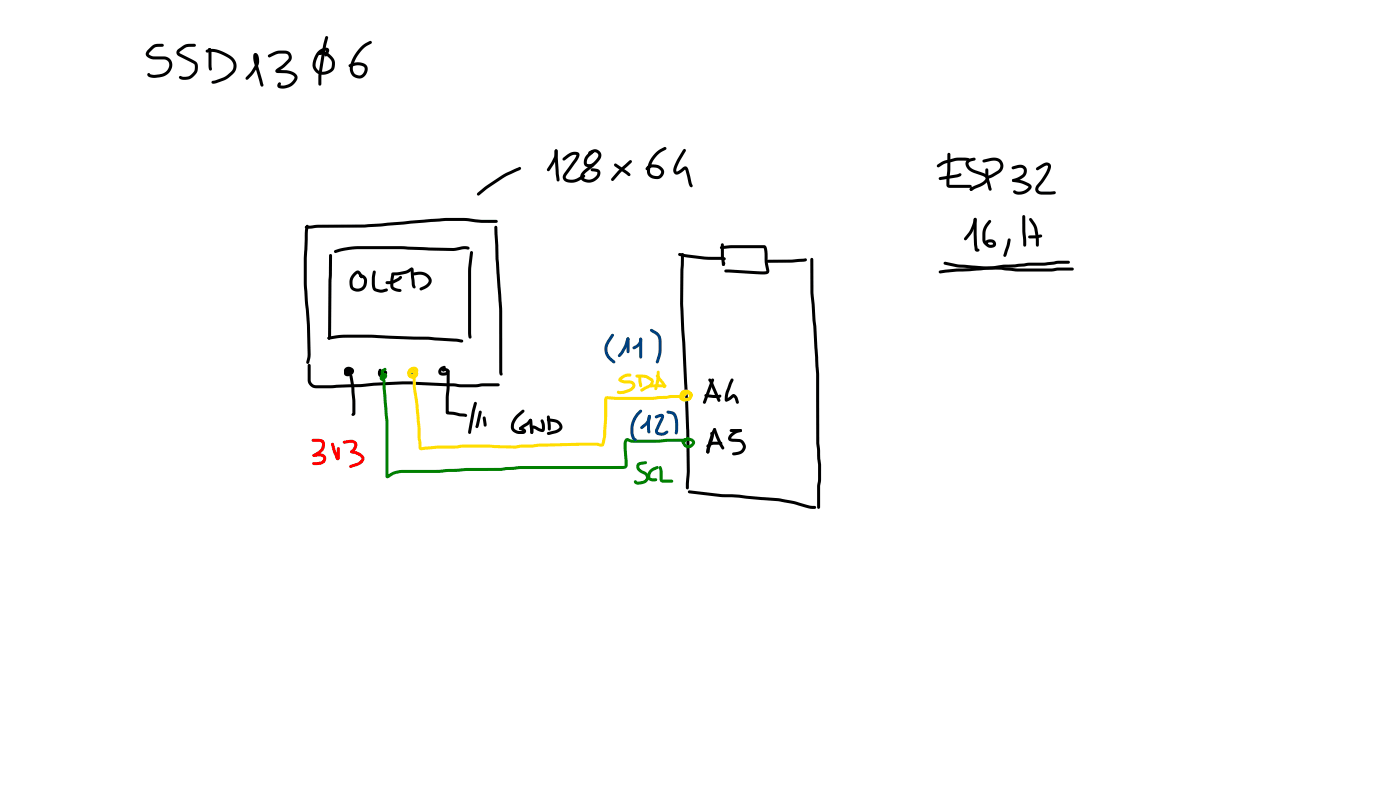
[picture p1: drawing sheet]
<svg xmlns="http://www.w3.org/2000/svg" width="337mm" height="190mm" viewBox="0 0 337 190" stroke-linecap="round" stroke-linejoin="round" font-family="sans-serif">
<g fill="#000">
<path d="M35.6 12l1.5-1.3 1.9-.2 .3 .1v.5l-2 .3-1.5 1.6 1 .5 2.7 .1a2.2 2.2 0 0 1 1.9 1.5 2.2 2.2 0 0 1-.7 2.4 4.2 4.2 0 0 1-3.4 1.2l-1.6-.3-.3-.4 .1-.4 .3-.1 .3 .4 .8 .1 1.4-.1a2.5 2.5 0 0 0 2.4-2.1 1.27 1.27 0 0 0-1.2-1.5h-2.2a1.8 1.8 0 0 1-2.2-1.5zM42.7 11.9l2-1.3h2.3v.5l-2.1 .2-1.8 1.3 .2 .2 3.4 1.8a2.31 2.31 0 0 1-.2 3.8 3.1 3.1 0 0 1-3.3 .5l-.2-.3a.7 .7 0 0 1 .9-.2 2.42 2.42 0 0 0 2.9-2.8l-.4-.4-3.4-1.7a.96 .96 0 0 1-.3-1.6zM49.5 12a6.9 6.9 0 0 1 6.7 2.1 2.66 2.66 0 0 1-.3 3.8l-1.8 1.3-2.3 .9-.9-.1v-.5l2.9-.9 1.6-1.3a2.13 2.13 0 0 0-.9-3.6l-2.2-1a4 4 0 0 0-2.4-.1l-.4-.1zM50 11.8l.4-.2 .4 .3-.6 .5-.2-.1zM50.2 11.7l.2-.1 .3 .1 .1 .3 .1 4.9a.65 .65 0 0 1-.7-.3 .65 .65 0 0 1-.1-.7zM61.1 12.8a1.03 1.03 0 0 1 1.2 1.3l-.2 1.6a10.7 10.7 0 0 1-2.5 3.4h-.5v-.5l1.1-1.2 1-1.6a2.52 2.52 0 0 0 .1-2.4l.3-.1 .1 1.5 1.6 5.6-.1 .3-.2 .1-.3-.2-.2-.4-1.6-5.9a1.66 1.66 0 0 1 .2-1.5zM64.4 13.3l1.5-.8a5.5 5.5 0 0 1 3.5-.1 1.62 1.62 0 0 1 .4 2.4l-1.5 1.4-1.4 1-.2-.4 2.1 .1a2.53 2.53 0 0 1 2.7 1.6 3.4 3.4 0 0 1-4.7 2.5 .7 .7 0 0 1-.1-.8 .7 .7 0 0 1 .7-.3l.2 .2-.2 .5-.1-.1a3 3 0 0 0 3.5-1.8 1.15 1.15 0 0 0-1.3-1l-2.7-.2a.58 .58 0 0 1-.6-.5 .58 .58 0 0 1 .5-.6l1.2-.8 1.3-1.3a.85 .85 0 0 0-.5-1.4h-1.9l-2.1 .9-.2-.1zM76.6 12.2l1.4-.7a.76 .76 0 0 1 .9 .1 .76 .76 0 0 1 .1 .9l-.5 1h-.5v-.4l.4-1 .1 .1a3.2 3.2 0 0 0-2.4 4.2 2.15 2.15 0 0 0 3.6-.5v-1.2l-.8-1-.8-.5h-1.2l-.4-.3a1.41 1.41 0 0 1 1.7-.5l.4 .2a2.99 2.99 0 0 1 1.6 4.1 2.84 2.84 0 0 1-2.7 1.3 2.84 2.84 0 0 1-2.3-1.9 5.1 5.1 0 0 1 1.4-3.9zM78.3 8.7l.5 .1 .1 .3-.5 2-1.1 6.6v2.5l-.4 .4-.4-.4 .1-2.6 1.1-6.6zM86.8 11.2l2.1-1.3h.4l.1 .3-.2 .3a7.7 7.7 0 0 0-3.8 4 2.71 2.71 0 0 0-.1 3.2 1.35 1.35 0 0 0 1.8 .1 1.35 1.35 0 0 0 .2-1.8l-.4-.2a3.5 3.5 0 0 0-2.6 .3l-.4-.1-.1-.2a2.95 2.95 0 0 1 2.5-.8 1.85 1.85 0 0 1 2 1.1 1.85 1.85 0 0 1-.7 2.3 2.27 2.27 0 0 1-2.8-.1 2.27 2.27 0 0 1-.6-2.8l.8-2zM133.4 36l.3-.1 .3 .3 .5 7-.1 .3h-.5a28.6 28.6 0 0 1-.6-7.3zM135.3 37.9l1.1-.8a2.05 2.05 0 0 1 2.9-.2l-.1 .6-.3 .8-2.7 3.7-.2 .5 .1 .3a2.3 2.3 0 0 0 2.8 0l1.3-.8 .4 .1 .1 .2-.2 .3-1.3 .8a2.76 2.76 0 0 1-3.8-.4l-.1-.6 .2-.6 3.2-4.5h-1.2l-1.9 1.3-.4-.4z"/>
<path d="M141.6 36.4l.1-.1a1.99 1.99 0 0 1 1.8-.4 1.51 1.51 0 0 1 .6 2.5 2.76 2.76 0 0 1-3.2 1.7 1.81 1.81 0 0 1 .2-2.9l1-.9h.5v.6l-.8 .6a1.44 1.44 0 0 0-.6 1.9 1.88 1.88 0 0 0 2.2-1.1l.3-.5a.79 .79 0 0 0 0-.9 .79 .79 0 0 0-1-.3l-1 .5-.3-.4zM140.2 41l2.1-1.7 .5 .1 .1 .2-.1 .3-1.9 1.5a.96 .96 0 0 0-.6 1.4 1.97 1.97 0 0 0 3.2-1.4l-.6-.2a.75 .75 0 0 1-.9-.4l.3-.4a1.99 1.99 0 0 1 1.9 .6 2.04 2.04 0 0 1-1.5 2.6 2.08 2.08 0 0 1-3.2-1.2l.2-.7zM147.7 39.4l.4-.1 2.9 2a.56 .56 0 0 1 .5 .4 .56 .56 0 0 1-.3 .6l-3.5-2.4-.1-.3zM157.6 36.7l1.1-.9 1-.5 .4 .1 .1 .4-1.1 .7a5 5 0 0 0-2.7 5.2 1.4 1.4 0 0 0 1.3 .7 1.4 1.4 0 0 0 1.2-.9 1.13 1.13 0 0 0-1.1-1.2l-.8-.1a1.2 1.2 0 0 0-1.1 .5l-.4 .2a.63 .63 0 0 1-.2-.6 .63 .63 0 0 1 .5-.5l.1-.1a2.76 2.76 0 0 1 3.7 1.3 1.91 1.91 0 0 1-.9 1.9 1.91 1.91 0 0 1-2.1-.1 2.01 2.01 0 0 1-.9-2.8 6.7 6.7 0 0 1 1.9-3.3zM164.2 35.9l.3-.1 .3 .1v.4l-1.9 3.5-.3 .9 .1 .5 1.8-1.2a.76 .76 0 0 1 1 .8l1 3.9-.3 .3-.3-.2-.3-.5-.8-3.6a3.7 3.7 0 0 1-2.4 1.2 1.43 1.43 0 0 1-.3-2.1zM73.4 54.3l3.1-.3 11.1-.1 14.4-1.1a54.4 54.4 0 0 1 13.8 0h3.5l.4 .4-.4 .3a26.4 26.4 0 0 1-6.6-.3l-5.6-.1-19.5 1.6h-11.1l-2.9 .2-.2-.1zM73.6 54.1h.5l.1 .2-.2 1.7-.3 6 .1 6.1 .3 5a70.1 70.1 0 0 1 .6 12.1l-.4 2-.3 .2-.4-.3 .3-1.4a95.4 95.4 0 0 0-.5-12l-.4-5v-6.7l.3-6.6zM114.8 46.4l2-1.7 4.3-2.8 3.4-1.6a.51 .51 0 0 1 .8 .1l-.4 .5-4 1.9-3.7 2.5-2 1.6h-.5zM118.9 54.3l.3-.1 .4 .4 .2 7.6 .9 12v15.9a.55 .55 0 0 1-.6-.1 .55 .55 0 0 1-.1-.6v-15.2l-.9-12zM133.4 36h.5l.1 .3a4.6 4.6 0 0 1-.9 3.2l-1 1.5-.3 .2-.2-.1-.1-.5 1.2-1.9a4.6 4.6 0 0 0 .7-2.7zM148.7 40.9l2.6-2.4 .5 .1v.5l-2.6 2.3-1.7 2h-.5v-.5zM79.2 61.1h.5l.1 .3-.2 19.8a.44 .44 0 0 1-.8 .3v-.5l.3-.1-.2 .1 .1-13.7z"/>
<path d="M80.3 60.2a21.7 21.7 0 0 1 9.4-1.1h6.6l6.7 .4h6.4a5.6 5.6 0 0 1 3.2-.2l.3 .3-.1 .3-.4 .1a5.7 5.7 0 0 0-3.1 .3l-17.7-.4a36.4 36.4 0 0 0-9.5 .5l-1.5 .4-.2-.1zM85 65.6l.7-.6h.6l1 1.3-.1 .5-.3 .1-.3-.2-.6-1a2.34 2.34 0 0 0-.8 3.4 1.53 1.53 0 0 0 2.2-.7v-1.3l-.3-.4-.7-.2a.5 .5 0 0 1 .3-.6 .5 .5 0 0 1 .6 .1l.2 .1a1.86 1.86 0 0 1 .6 2.5 2.13 2.13 0 0 1-1.9 1.5 2.13 2.13 0 0 1-2.1-1.3v-1.6zM89.7 65.1h.5l.1 .2-.2 1.8 .2 2.1 1.3 .4 1.3-.3 .4 .4-.3 .3-1.2 .3h-.6a1.72 1.72 0 0 1-1.8-2.2v-1.8zM92.8 67.6l.2-.1a3.9 3.9 0 0 0 2.7-.8l.6-.4a.57 .57 0 0 1 .2 .5 .57 .57 0 0 1-.4 .5l-.3 .2a3.6 3.6 0 0 1-3 .7zM94.2 65.5l1.7-.1a6.8 6.8 0 0 0 3.1-1.1l.4 .3-.4 .4a6.6 6.6 0 0 1-4.6 1.2l-.2-.1zM94.2 65.8h.5l.1 .2-.2 1.5v1.4l.6 .3 1.2 .3v.5a1.9 1.9 0 0 1-2.6-1.4l.1-1.6zM98.7 64.4a.62 .62 0 0 1 .7 .2 .62 .62 0 0 1 .1 .7l.2 3.2a.62 .62 0 0 1-.1 .8l-.3-.2-.3-.6-.4-3.9zM99.3 65.6l1.2-.3a2.5 2.5 0 0 1 3.2 2.6 2.89 2.89 0 0 1-1.5 1.5l-1 .4-.4-.4 .3-.3 1.1-.5a1.19 1.19 0 0 0 .9-1.3 1.19 1.19 0 0 0-1.1-1.1l-1-.2-1.4 .2-.3-.1zM113.1 60.4h.5l.1 .3-.5 4.4 .2 15.9-.4 .4-.4-.3-.1-1v-15zM74.1 87.5l.2-.1 .4 .4v3.9a1.35 1.35 0 0 0 1.4 .9l10.6-.3 3.1-.4 7-.3 12.2 .5 1.8 .2 9-.2 .3 .3-.3 .4-9 .2-1.8-.2-12.2-.5-6.9 .4-3.2 .3-10.6 .3a2.07 2.07 0 0 1-2.1-1.9zM78.8 81l.2-.1a31.6 31.6 0 0 1 8.8-.5l15.1 .5 6.8 .5 1.3 .2 .4 .3-.4 .4-8.1-.7-15.1-.5a34.8 34.8 0 0 0-8.6 .5l-.4-.1zM82.9 88.4a1.23 1.23 0 0 1 1.5-.2 1.23 1.23 0 0 1 .6 1.3 1.35 1.35 0 0 1-2.3 .4l.1-.7 .5-.4 .6-.2 .4 .3-.9 .8 .7-.2 .3-.4-.4-.2h-.5l-.1 .1h.9a.71 .71 0 0 1-.4 .7 .71 .71 0 0 1-.7 0 .74 .74 0 0 1-.3-1.3z"/>
<path d="M84.1 90.1l.3-.1 .3 .3 .5 2.5 .2 3.6-.1 3.3a.47 .47 0 0 1-.4 .2 .47 .47 0 0 1-.4-.3l.3-.4-.1 .1v-2.9l-.3-3.5-.4-2.5zM91.2 88.6l.4 .1 .1 .2-.1 1 .8-.3-1 .2a.48 .48 0 0 1-.3-.6 .48 .48 0 0 1 .6-.3 .86 .86 0 0 1 1.1 .1 .86 .86 0 0 1 0 1.1 1.05 1.05 0 0 1-1.2 .5 1.05 1.05 0 0 1-.8-1zM98.2 89l.4-.2 .5 .1v.5l-.5 .1 .6 .2 .2-.2a.47 .47 0 0 1-.3-.7l.3-.1a.9 .9 0 0 1 .6 1.3 .9 .9 0 0 1-1.3 .3l-.6-.5zM105.8 88.4l.9-.5 .4 .1v.5l-.8 .3-.2 .6 .8 .1 .4-.3-.7 .1a.47 .47 0 0 1-.3-.6 .47 .47 0 0 1 .6-.3 .92 .92 0 0 1 1.1 1 .92 .92 0 0 1-1.2 .8 1.07 1.07 0 0 1-1.3-.4 1.07 1.07 0 0 1 .3-1.4z"/>
<circle cx="50.4" cy="11.9" r=".36"/>
<circle cx="79.1" cy="81.2" r=".36"/>
</g>
<g fill="#f00">
<path d="M75 105.5l1.6-.1a1.47 1.47 0 0 1 1.5 .8 1.47 1.47 0 0 1-.1 1.5l-.4 .7-.7 .6-1.2 .7 .1-.1-.3 .2-.3-.1v-.5l.6-.4a1.95 1.95 0 0 0 1.5-2.5l-2-.2-.4-.3z"/>
<path d="M75.2 109.2h.5l.1 .5h-.5z"/>
<path d="M75.2 109.2l1-.3a1.59 1.59 0 0 1 2.2 1.3 1.53 1.53 0 0 1-1.2 1.4l-1.8 .1-.4-.3 .4-.4 1.9-.2 .3-.4 .1-.4a1.31 1.31 0 0 0-1.4-.3h-1.1z"/>
<path d="M79.7 106.4l.2-.1 .4 .3 1.1 3.3-.5 .1 .1-2.2 .3-.4 .3 .1 .1 2.3a.54 .54 0 0 1-.4 .8 .54 .54 0 0 1-.7-.6l-.6-1.6-.4-1.7z"/>
<path d="M82.5 106l1.6-.3a1.43 1.43 0 0 1 1.7 .6 1.43 1.43 0 0 1-.3 1.8l-1 .8-.2-.1-.1-.5a1.9 1.9 0 0 0 1-1.6l-.7-.3-1.8 .2-.2-.1z"/>
<path d="M84.3 108.3l.3-.1 .9 .2a2.24 2.24 0 0 1 2.1 2l-.2 .4a4.2 4.2 0 0 1-3 1.6l-.4-.1-.1-.2 .2-.4a4.3 4.3 0 0 0 2.5-1.1l.3-.4-.2-.4-1.2-.7-1.1-.2-.2-.4z"/>
<circle cx="84.6" cy="108.5" r=".36"/>
</g>
<g fill="#000">
<path d="M173.1 59.2l2.7-.3h7.9a1.3 1.3 0 0 1 .8 1.6v2.2l.4 2.7a1.21 1.21 0 0 1-1.4 .5l-9-.4-.4-.4 .4-.4h.8l8.9 .5-.4-2.2v-2.1l-.2-1.3h.1h-7.9l-2.4 .3-.2-.2zM173.4 58.5l.3-.1 .3 .4v2.7l.3 2-.4 .4-.3-.3-.3-1.8zM163.1 60.9l.3-.1 6.3 .9h4.2a.41 .41 0 0 1 .5 .4 .41 .41 0 0 1-.5 .4l-4.2-.1-4.9-.6-1.5-.3-.3-.4zM163.8 60.9h.5l.1 .2-.2 11.9 .4 7.6a690.1 690.1 0 0 1 1.2 32.6l-.2 4-.4 .4-.3-.4 .2-4a689.6 689.6 0 0 0-1.2-32.6l-.4-7.6 .1-8.3zM173.8 62.9l.5 .1 .1 .2-.2 .5-.3 .2-.3-.4zM184.4 62.5l5.8-.1 3.4-.3 .4 .3-.1 .2-.4 .2-3.3 .3h-5.6l-.2-.1zM194.9 62l.3-.1 .3 .4v7.9l.7 8.2 .7 11.4v16.7l.5 5.1v3.6l-.2 1.6v5.1l-.4 .4-.4-.4 .3-10.2-.5-5.2v-16.7l-.7-11.4-.7-8.2zM107.5 88.9h.5l.1 .3-.2 9.9-.2-.3 4.1 .6a.46 .46 0 0 1 .4 .7l-1.8-.1-2.8-.5-.4-.2-.1-3.8zM114.1 96.6h.4l.1 .3-1.4 7-.3 .4-.3-.1-.1-.6 1-5zM115.2 98.7h.5l.1 .3-.7 3.3-.3 .5a.43 .43 0 0 1-.5-.2 .43 .43 0 0 1 .1-.5zM124.2 99.6l1.3-1.1h.5v.5l-1.3 1.1a2.45 2.45 0 0 0-1 3l.8 .4h1.3v.1l-.9-.4-.1-.2 .3-.4 .6 .2a.77 .77 0 0 1 .7 .9 .77 .77 0 0 1-1 .6 2.06 2.06 0 0 1-2.3-.9 2.06 2.06 0 0 1 .1-2.4zM116.1 100.1l.3-.1 .3 .3 .3 1.8-.4 .4-.3-.3-.3-1.8z"/>
<path d="M124.9 102.6l1.7-1.1 .8-.9 .4 .1v.5l-.6 .7-1.9 1.3h-.4l-.1-.3zM124.9 102.7l.2-.1 .3 .2v.4l-.3 .1-.3-.2zM127.8 102.4l.7-.2 1.9 .9-.2 .1v-1.1l-.3-1 .4-.4a2.63 2.63 0 0 1 .5 2.9 1.66 1.66 0 0 1-2-.4l-.6-.3-.1 1.3h-.5l-.1-1.2zM127.3 100.7h.4l.2 .3 .3 2.9-.4 .4-.3-.4-.3-2.8 .1 .2-.1-.3zM131.6 100.6l1.6 .1a1.79 1.79 0 0 1 1.6 .8 1.79 1.79 0 0 1 .1 1.9l-1.1 .6-1.7 .5-.5-.1v-.5l1.8-.5a.98 .98 0 0 0 1.1-.9 1.55 1.55 0 0 0-1.5-1.1l-1.2-.2-.3-.3zM131.6 99.9l.2-.1 .4 .3 .2 2.4a.55 .55 0 0 1 0 .6 .55 .55 0 0 1-.6 .2l-.3-3.1zM165.4 117.9l.3-.1 7.8 .9 4.3 .1 9.4 .9 3.7 .7 3.7 1 1.3 .1 .3 .4-.3 .4-1-.1-4.2-1.1-3.6-.7-9.4-.8-4.3-.2-7.7-.9-.4-.3z"/>
<circle cx="173.9" cy="63.5" r=".36"/>
</g>
<g fill="#fd0">
<path d="M98.3 88.6a1.18 1.18 0 0 1 1.5-.5 1.18 1.18 0 0 1 .6 1.4 1.31 1.31 0 0 1-.9 1 1.31 1.31 0 0 1-1.3-.4 1.15 1.15 0 0 1 .9-1.2 1.15 1.15 0 0 1 1.3 .7l-.4 .4-.2-.1-.1-.4v.2l-.5-.1-.3 .3 .5-.2 .4-.5v-.3h-.4l-.6 .3-.2 .7a.66 .66 0 0 0 1.2 .1v-.2l.3 .2-.2 1 .2 3a89.6 89.6 0 0 1 1 11.4l.2 2.1 4-.5h4.4l1.3-.2 12.8 .2 5.8-.4 10.5-.3h3.4l1.1 .3 .4-1.9 .3-9.1 .2-.3 .4-.1 2.9 .2a89 89 0 0 0 11.5-.3l1-.2h2.2l.9-.3v.8l1 .2 .3-.4v-.5l-.8-.4a.96 .96 0 0 0-.9 1.1l.4 .3h.5l.7-.4 .2-.4-.7-.1-1.1 .5-.4-.4a2 2 0 0 1 2.7-.5 1.59 1.59 0 0 1-1.7 2.1 1.33 1.33 0 0 1-1.3-.9 1.33 1.33 0 0 1 .4-1.5 1.48 1.48 0 0 1 2.4-.1 1.48 1.48 0 0 1-.6 2.3l-1.1-.1a1.12 1.12 0 0 1-.9-1.2 1.12 1.12 0 0 1 1-1 .72 .72 0 0 1 .6 .7 .72 .72 0 0 1-.8 .7l-.7 .2h-2.3l-.9 .2a90.8 90.8 0 0 1-11.6 .3l-2.9-.2 .1 4.3-.3 4.3-.5 2.4a1 1 0 0 1-1.4 .2l-14.2 .2-5.8 .5-12.7-.3-1.4 .2-4.3 .1-3.7 .3a.75 .75 0 0 1-.8 0 .75 .75 0 0 1-.3-.7l-.2-2.1a104.8 104.8 0 0 0-1.2-13l.1-2.2a.63 .63 0 0 1 .5-.8 .63 .63 0 0 1 .7 .6 1.37 1.37 0 0 1-2 .9 1.37 1.37 0 0 1-.2-2.2z"/>
<path d="M149 90.6l.4-.3a2.58 2.58 0 0 1 2.3-.4v.5l-1.4 .2-1 .8v-.4l.8 .4h1.4a1.26 1.26 0 0 1 1.3 1.1 1.26 1.26 0 0 1-1 1.4 4.6 4.6 0 0 1-3.2 .7l-.3-.4 .3-.4 .4 .3-.1-.2a4.5 4.5 0 0 0 2.7-.7l.4-.7-.5-.4a4 4 0 0 1-2.4-.3 .61 .61 0 0 1-.5-.6 .61 .61 0 0 1 .4-.6z"/>
<path d="M153.5 90.3h.5l.2 1.3a1.04 1.04 0 0 1-.2 1.4l-.3-.3-.2-.8z"/>
<path d="M152.8 90.1l1.7-.1a3.8 3.8 0 0 1 2.4 1 1.43 1.43 0 0 1-.8 2.1l-1.7 1-.4-.1-.1-.5 2.2-1.2 .4-.7-1.3-.8-2.1-.1-.4-.4z"/>
<path d="M158 89.1l.5 .1 .1 .2a11.4 11.4 0 0 1-.6 4.1l-.4 .2-.3-.3 .5-2.3z"/>
<path d="M157.7 90.1h.6l1.3 1.6 .5 1-.1 .5a.7 .7 0 0 1-.8-.8l-1.5-1.8z"/>
<path d="M156.2 92.4l3.7-.1 .3 .4-.3 .3h-3.4l-.3-.1z"/>
<circle cx="156.5" cy="92.7" r=".38"/>
</g>
<g fill="#008000">
<path d="M91.8 88.8l.8-.5 .3 .4-.6 .7-.1 .9h.2l-.4 .5 .5 .2 .2 .4 .7 9.6v13.4l-.3-.2 1.1-.8 2.4-.5h9l6.4-.5h8.4l4.5-.4 24.9-.1 .3-.1-.2-5.5a.96 .96 0 0 1 .6-.9 .96 .96 0 0 1 1 .1l6.9 .1 1.8-.2h4.4l.8-.4 .2 .1a.85 .85 0 0 1-1 1l-11.3 .3a4.2 4.2 0 0 1-2.5-.4l.1-.1-.2 .5-.1 1.4 .3 4.1-.3 .5-.6 .2-25 .1-4.6 .4h-8.3l-6.4 .5h-9.1l-1.8 .4-1 .6a.59 .59 0 0 1-.6 .3 .59 .59 0 0 1-.5-.5v-13.3l-.7-9.5a.89 .89 0 0 1-.8-.9 .89 .89 0 0 1 .7-.9 .74 .74 0 0 1 1 .2 .74 .74 0 0 1-.2 1 .74 .74 0 0 1-1-.2l-.2-.4v-.9z"/>
<path d="M164.2 105.5l.5-.2 1-.1a1.2 1.2 0 0 1 1.4 .9 1.2 1.2 0 0 1-.9 1.4 1.34 1.34 0 0 1-1.9-.4 1.34 1.34 0 0 1 .5-1.9l.6-.2 .3 .4-.1 .2-.8 .6v.3l.3 .3a.78 .78 0 0 0 1.2-.7l-.6-.2-1.1 .2a.39 .39 0 0 1-.4 .4 .39 .39 0 0 1-.4-.4z"/>
<path d="M153.2 111.3l.8-.3 1.4-.1 .1 .2-.3 .4-1.5 .3a.97 .97 0 0 0 .9 1.3l.5 .2a1.54 1.54 0 0 1 .9 1.7 1.54 1.54 0 0 1-1.4 1.3l-1.6 .1-.4-.3-.2-.4 .3-.4 .4 .4h.4l.9-.1 .6-.4 .3-.4-.1-.4-.9-.6a1.64 1.64 0 0 1-1.1-2.5z"/>
<path d="M156.2 112.9l1.7-.9 .3 .1 .1 .4-1 .5a1.16 1.16 0 0 0-.7 1.8l1 .1 .4 .3a1.46 1.46 0 0 1-2.1 0 1.46 1.46 0 0 1 .1-2.1z"/>
<path d="M158.4 112.1l.3-.2a2.42 2.42 0 0 1 .6 2.3v1h2.2l.4 .4-.4 .3h-2a.79 .79 0 0 1-.9-.8z"/>
<circle cx="165.4" cy="105.4" r=".36"/>
</g>
<g fill="#000">
<path d="M225.3 39.6a10.5 10.5 0 0 1 7.6-1.6l.2 .3-.1 .3-.4 .1a9.8 9.8 0 0 0-6.9 1.5l-.4-.1-.1-.2zM227.9 36.8h.5l.1 .3-.3 7.3h5l.4 .4-.4 .3h-5.2a.71 .71 0 0 1-.5-.8zM232.4 38.6l1-.6h1l.1 .5-1.1 .3a.58 .58 0 0 0-.5 .8l.5 .7 1 .6a6.3 6.3 0 0 1 3.1 1.3l.2 .5-.1 .6a3.7 3.7 0 0 1-1.9 1.5l-2.2 1.1-.3-.2-.1-.2 .1-.3 .6-.4 2.4-1.1 .6-.6 .2-.3-.1-.1-1.3-.7a6.2 6.2 0 0 1-2.8-1.2 1.64 1.64 0 0 1-.4-2.2zM236.2 38.5l1.9-.5a2.19 2.19 0 0 1 3.1 2l-.3 .8-.6 .7-2 1.2-.7 .2-.3-.1v-.5l2.5-1.3a1.37 1.37 0 0 0 .5-1.8 1.37 1.37 0 0 0-1.8-.6l-2 .5-.2-.2zM243.2 40.1l1.4-.4a1.66 1.66 0 0 1 2.2 .8 1.66 1.66 0 0 1-.8 2.2l-1 .6-1.4 .4-.3-.3a1.2 1.2 0 0 1 1.1-.7 1.96 1.96 0 0 0 1.7-1.6v-.4l-.4-.3-.7-.1-1.5 .4-.2-.1zM225.7 42.7l4.2-.8 .9-.3 .4 .4-.2 .3-.7 .2-4.2 .8-.4-.1zM234.2 52.4a.51 .51 0 0 1 .5 .2 .51 .51 0 0 1 0 .6l-1.2 2.9-1.1 1.5h-.6v-.4l1.5-2.1zM233.3 45l.3-.1 .4 .3-.3 .6-.2 .1-.4-.3zM234.2 52.4l.2-.1 .4 .4 .2 7.2-.1-.2 .5 .1a.53 .53 0 0 1-.3 .7 .53 .53 0 0 1-.7-.3l-.3-3.9zM237 40.5l.2-.1 .4 .4a11.2 11.2 0 0 0 .7 4.3l.1 .4-.4 .3-.4-.5a11.9 11.9 0 0 1-.7-4.5zM237.6 53l.3-.2 .4 .4-1.1 1.7a5 5 0 0 0-.3 2.7l.1 .5 .5 .4a.99 .99 0 0 0 1.2 .2l-.1-.4-.3-.1-.6 .1-.6 .3-.3-.1a.87 .87 0 0 1 1-1 1.11 1.11 0 0 1 1.4 .4 1.11 1.11 0 0 1-.2 1.5 2.07 2.07 0 0 1-2.8-1.9 4.9 4.9 0 0 1 .8-3.7zM242.4 57.3l.5 .1 .1 .2-.3 1.5-.8 2.4-.4 .2-.2-.1a4.7 4.7 0 0 1 .7-2.7z"/>
<path d="M243.4 43.1l.4-.1a7.6 7.6 0 0 1 4 1.4l.2 .3a3 3 0 0 1-3.8 2l-.5-.3-.2-.3 .4-.4a2.55 2.55 0 0 0 3.4-.8l-.3-.2a8.8 8.8 0 0 0-3.6-1l-.1-.3zM245.8 51.8l.3-.1 .4 .3 .2 6.9-.4 .4-.3-.4-.2-3.3zM247.2 56.7l3-.4 .4 .4a1.5 1.5 0 0 1-1.7 .6h-1.4l-.3-.1zM247.5 52.5l.2-.1 .3 .1a6.4 6.4 0 0 1 1.7 4.2v2.2l-.3 .4-.4-.4v-1.9a6.2 6.2 0 0 0-.8-2.9l-.8-1.2zM249.2 40.3l1.7-1.1a1.15 1.15 0 0 1 1.6 .2 1.15 1.15 0 0 1-.1 1.6l-1.3 2.3-1.4 1.7a.63 .63 0 0 0 0 .7 .63 .63 0 0 0 .7 .3l3.1-.1 .3 .4-.1 .2-.4 .2-3 .1a1.35 1.35 0 0 1-1.3-.8 1.35 1.35 0 0 1 .2-1.5l2-2.7 .7-1.9-.4-.1-2.1 1.1-.4-.3zM225.7 65.1l4.2-.6 5.8-.3 11.6-1.1h3.7l3.3-.5h2.6l.3 .4-.3 .4h-2.6l-3.3 .4h-3.8l-21.2 1.9-.3-.1zM226.9 63l.3-.1 3.2 .6 6.5 .5 3.8 .1 3.5 .4h8.4l1.6-.2h3.6l.4 .3-.4 .4h-3.5l-1.5 .2h-8.4l-3.7-.4-3.9-.1-6.5-.4-3.2-.7-.3-.4zM169.4 94.8l3.9 .1a.58 .58 0 0 1-.1 .6 .58 .58 0 0 1-.6 .1l-3-.2-.3-.4zM170.4 91a.87 .87 0 0 1 1 .8l1.8 4.3-.1 .3-.3 .1-.3-.2-2.3-5zM171.1 91h.5l.1 .4-2 5.2-.4 .4-.2-.1-.1-.4zM174.3 95.8h.5l-.2-.1 1.3-.9a.92 .92 0 0 1 1.4 .8l.3 1.1-.3 .3-.4-.2-.3-1-.3-.4h.1l-1.2 .9a.5 .5 0 0 1-.6 .1 .5 .5 0 0 1-.3-.6zM175.8 91h.4l.1 .4-1.1 2.9-.4 2a.51 .51 0 0 1-.5-.1 .51 .51 0 0 1-.1-.6l.3-1.5z"/>
<path d="M171.6 102.9h.4l.1 .5-1.1 2.8-.5 2.4-.3 .3-.4-.3 .5-2.6 .7-2.1zM169.9 106.9l1.4-.8h2l.4 .4-.4 .3-2 .1-1.2 .6-.3-.3zM170.8 103.9a.67 .67 0 0 1 .8 .8l-1.2 4.1a.59 .59 0 0 1-.6-.3 .59 .59 0 0 1 0-.7l1-2.6zM171.5 102.9l.3-.1 .3 .3 1.4 3.4 .6 1-.1 .4h-.4l-.7-1.1-1.3-2.9-.2-.6zM175.5 103.2l2.5-.1 .4 .3-.4 .4h-2.2l-.4-.4zM175.6 104.3l.1-.1a3.7 3.7 0 0 1 2.2-1.1l.3 .1 .2 .2-.4 .4a3.3 3.3 0 0 0-2.1 1.2l-.2 .3 2.1 .2a1.89 1.89 0 0 1 1.5 1.7 2.12 2.12 0 0 1-1.8 2.1l-1.2 .1-.3-.4 .3-.3 1.3-.2a1.14 1.14 0 0 0 .8-1.6l-.5-.7-1.6-.1a1 1 0 0 1-1.2-.5 1 1 0 0 1 .5-1.3zM177.7 103.2l.3-.1 .3 .1-.1 .5-.2 .1-.3-.2z"/>
<circle cx="170.2" cy="108.6" r=".36"/>
</g>
<g fill="#004080">
<path d="M150.6 81.2l.3-.1 .4 .3-.7 2.1a4.7 4.7 0 0 1-1.7 2.3l-.3-.1a.83 .83 0 0 1 .5-1l.9-1.7z"/>
<path d="M150.7 81.2l.4-.1 .2 .4v3l-.3 .4-.4-.4z"/>
<path d="M153.8 81.2l.2-.1a1.04 1.04 0 0 1 .2 1.3 3 3 0 0 1-1.7 1.5l-.4-.1-.1-.2 .2-.4 .6-.2a1.95 1.95 0 0 0 1-1.8z"/>
<path d="M153.8 81.2l.2-.1 .4 .4v4.3l-.4 .3-.3-.3z"/>
<path d="M146.9 80.3l.3-.1 .4 .3-1.1 1.9a2.84 2.84 0 0 0 .7 3.8l.8 .8-.4 .3a3.7 3.7 0 0 1-1.7-5.3z"/>
<path d="M156.3 79.1l.5-.1 1 .6 .8 .9a4.3 4.3 0 0 1 .5 2.4l-.1 1.9-.5 1.9-.3 .5-.2 .1-.3-.1v-.4a10 10 0 0 0 .6-5.1l-.3-.9-1.6-1.1-.2-.3z"/>
<path d="M153.8 98.5l.2-.1 .4 .4-.8 .9a5.1 5.1 0 0 0-.9 5.4 .43 .43 0 0 1 .3 .7 .43 .43 0 0 1-.8-.1 5.6 5.6 0 0 1 .9-6.5z"/>
<path d="M155.9 99.8l.2-.1a.86 .86 0 0 1 .2 1.3l-.9 1.3-.9 .7h-.5v-.6l1.4-1.2z"/>
<path d="M155.9 99.8l.4-.1 .2 .3-.1 .3h-.5l-.1-.3z"/>
<path d="M155.9 99.7l.5 .1 .1 .2-.2 1.4 .1 2.4-.4 .3-.3-.2-.2-.8 .1-2.1z"/>
<path d="M157.5 100l.9-.5a.78 .78 0 0 1 1.1 .1 .78 .78 0 0 1 0 1l-1.3 2.8v.3l1.1 .2 1-.5 .4 .4a1.96 1.96 0 0 1-3.2 .1v-.8l1.4-3.1 .1 .1-1.2 .4-.3-.1z"/>
<path d="M160.3 98.7l.3-.1 1.2 .3a3 3 0 0 1 1.2 3.1l-.1 1.9-.4 .5-.3-.4 .1-2.3-.3-1.7-.4-.4-1.3-.4z"/>
<circle cx="150.9" cy="81.4" r=".36"/>
</g>
</svg>
